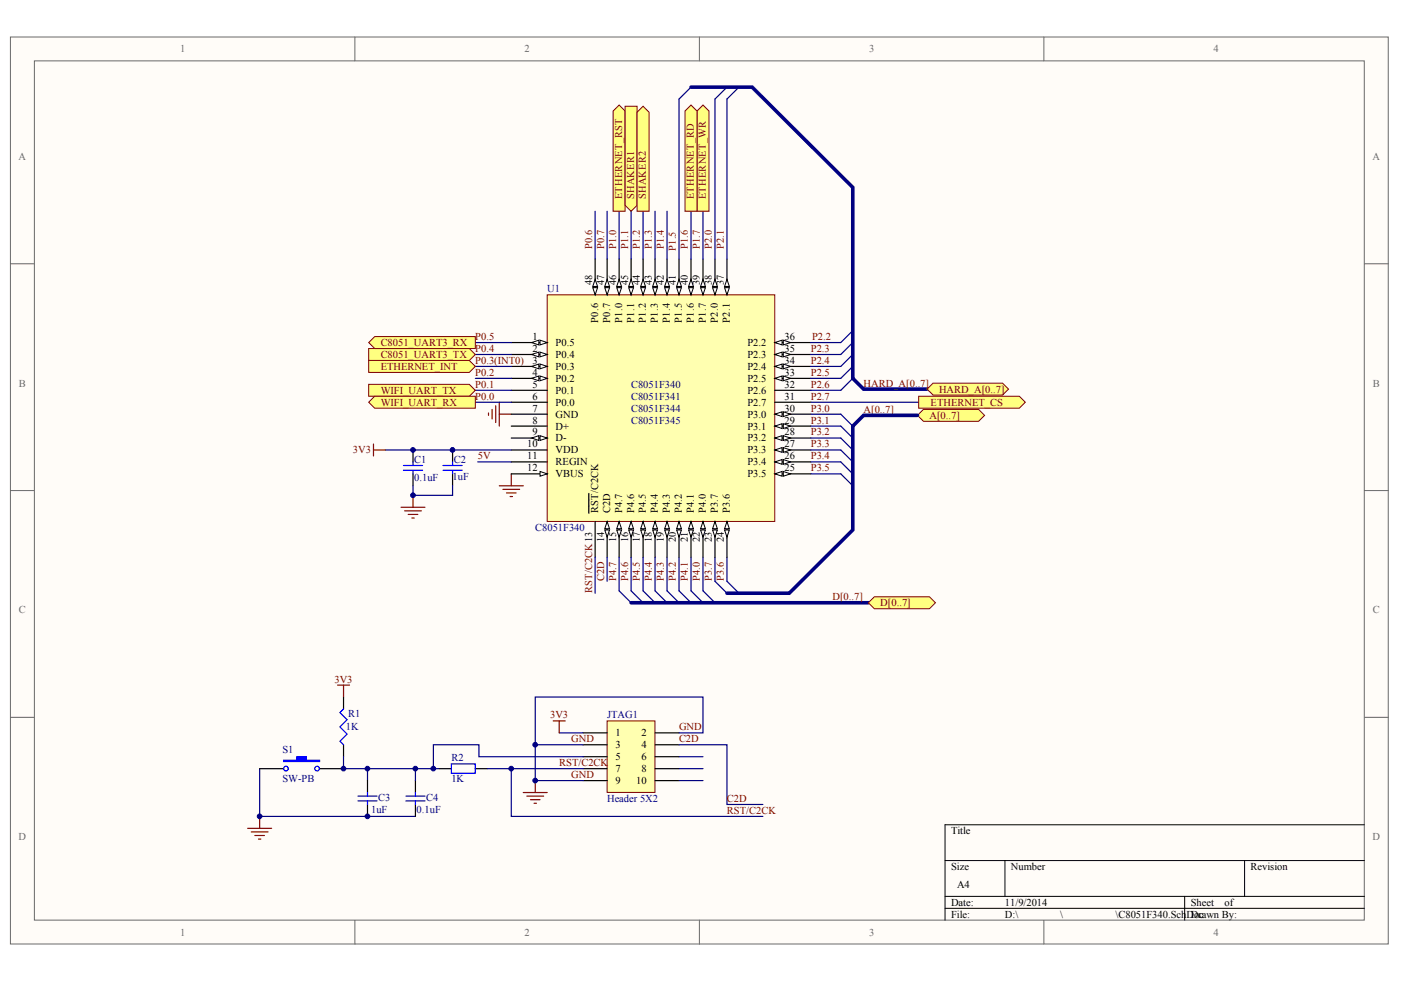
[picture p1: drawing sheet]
<svg xmlns="http://www.w3.org/2000/svg" width="287mm" height="202mm" viewBox="0 0 287 202" stroke-linecap="round" stroke-linejoin="round" font-family="sans-serif">
<defs><g id="words">
<g font-size="2.2" fill="#696969">
<text x="36.9" y="10.7">1</text>
<text x="107.4" y="10.7">2</text>
<text x="177.9" y="10.7">3</text>
<text x="248.4" y="10.7">4</text>
<text x="3.8" y="32.7">A</text>
<text x="281" y="32.7">A</text>
<text x="3.9" y="79.2">B</text>
<text x="281.1" y="79.2">B</text>
<text x="3.9" y="125.6">C</text>
<text x="281.1" y="125.6">C</text>
<text x="3.8" y="172.1">D</text>
<text x="281" y="172.1">D</text>
<text x="36.9" y="191.6">1</text>
<text x="107.4" y="191.6">2</text>
<text x="177.9" y="191.6">3</text>
<text x="248.4" y="191.6">4</text>
</g>
<g font-size="2.2" fill="#000080">
<text x="112" y="59.9">U1</text>
<text x="129.2" y="79.4">C8051F340</text>
<text x="129.2" y="81.9">C8051F341</text>
<text x="129.2" y="84.3">C8051F344</text>
<text x="129.2" y="86.7">C8051F345</text>
<text x="84.8" y="94.8">C1</text>
<text x="92.9" y="94.8">C2</text>
<text x="84.8" y="98.5">0.1uF</text>
<text x="92.6" y="98.2">1uF</text>
<text x="109.6" y="108.7">C8051F340</text>
<text x="70.8" y="149.6">1K</text>
<text x="71.3" y="146.9">R1</text>
<text x="124.3" y="147.1">JTAG1</text>
<text x="57.8" y="154.2">S1</text>
<text x="92.4" y="155.9">R2</text>
<text x="57.8" y="160.1">SW-PB</text>
<text x="92.4" y="160.1">1K</text>
<text x="76" y="166.4">1uF</text>
<text x="77.4" y="164">C3</text>
<text x="85.3" y="166.4">0.1uF</text>
<text x="87.3" y="164">C4</text>
<text x="124.3" y="164.2">Header 5X2</text>
</g>
<g font-size="2.2" fill="#800000">
<text x="77.9" y="70.9">C8051_UART3_RX</text>
<text x="97.3" y="69.6">P0.5</text>
<text x="166.2" y="69.6">P2.2</text>
<text x="77.9" y="73.3">C8051_UART3_TX</text>
<text x="77.9" y="75.7">ETHERNET_INT</text>
<text x="97.3" y="77">P0.2</text>
<text x="97.3" y="74.5">P0.3(INT0)</text>
<text x="97.3" y="72.1">P0.4</text>
<text x="166" y="72.1">P2.3</text>
<text x="166" y="74.5">P2.4</text>
<text x="166" y="77">P2.5</text>
<text x="77.9" y="80.6">WIFI_UART_TX</text>
<text x="77.9" y="83.1">WIFI_UART_RX</text>
<text x="97.3" y="81.9">P0.0</text>
<text x="97.3" y="79.4">P0.1</text>
<text x="166" y="79.4">P2.6</text>
<text x="166" y="81.9">P2.7</text>
<text x="176.8" y="79.2">HARD_A[0..7]</text>
<text x="190.5" y="83.1">ETHERNET_CS</text>
<text x="192.2" y="80.4">HARD_A[0..7]</text>
<text x="166" y="84.3">P3.0</text>
<text x="166" y="86.7">P3.1</text>
<text x="166" y="89.2">P3.2</text>
<text x="176.8" y="84.5">A[0..7]</text>
<text x="190.3" y="85.8">A[0..7]</text>
<text x="72.2" y="92.9">3V3</text>
<text x="97.8" y="94.1">5V</text>
<text x="166" y="91.6">P3.3</text>
<text x="166" y="94.1">P3.4</text>
<text x="166" y="96.5">P3.5</text>
<text x="170.4" y="122.9">D[0..7]</text>
<text x="180.2" y="124.1">D[0..7]</text>
<text x="68.5" y="139.8">3V3</text>
<text x="112.6" y="147.1">3V3</text>
<text x="139" y="149.6">GND</text>
<text x="116.9" y="152">GND</text>
<text x="139" y="152">C2D</text>
<text x="114.5" y="156.9">RST/C2CK</text>
<text x="116.9" y="159.3">GND</text>
<text x="148.8" y="164.2">C2D</text>
<text x="148.8" y="166.7">RST/C2CK</text>
</g>
<g font-size="2.2">
<text x="109" y="69.6">1</text>
<text x="113.7" y="70.9">P0.5</text>
<text x="153" y="70.9">P2.2</text>
<text x="160.6" y="69.6">36</text>
<text x="109" y="72.1">2</text>
<text x="109" y="74.5">3</text>
<text x="109" y="77">4</text>
<text x="113.7" y="73.3">P0.4</text>
<text x="113.7" y="75.7">P0.3</text>
<text x="153" y="75.7">P2.4</text>
<text x="153" y="73.3">P2.3</text>
<text x="160.6" y="77">33</text>
<text x="160.6" y="74.5">34</text>
<text x="160.6" y="72.1">35</text>
<text x="109" y="79.4">5</text>
<text x="109" y="81.9">6</text>
<text x="113.7" y="80.6">P0.1</text>
<text x="113.7" y="83.1">P0.0</text>
<text x="113.7" y="78.2">P0.2</text>
<text x="153" y="83.1">P2.7</text>
<text x="153" y="80.6">P2.6</text>
<text x="153" y="78.2">P2.5</text>
<text x="160.6" y="81.9">31</text>
<text x="160.6" y="79.4">32</text>
<text x="109" y="86.7">8</text>
<text x="109" y="89.2">9</text>
<text x="109" y="84.3">7</text>
<text x="113.7" y="88">D+</text>
<text x="113.7" y="85.5">GND</text>
<text x="153" y="88">P3.1</text>
<text x="153" y="85.5">P3.0</text>
<text x="160.6" y="89.2">28</text>
<text x="160.6" y="86.7">29</text>
<text x="160.6" y="84.3">30</text>
<text x="107.9" y="94.1">11</text>
<text x="107.9" y="91.6">10</text>
<text x="113.7" y="95.3">REGIN</text>
<text x="113.7" y="90.4">D-</text>
<text x="113.7" y="92.9">VDD</text>
<text x="153" y="95.3">P3.4</text>
<text x="153" y="92.9">P3.3</text>
<text x="153" y="90.4">P3.2</text>
<text x="160.6" y="94.1">26</text>
<text x="160.6" y="91.6">27</text>
<text x="107.9" y="96.5">12</text>
<text x="113.7" y="97.7">VBUS</text>
<text x="153" y="97.7">P3.5</text>
<text x="160.6" y="96.5">25</text>
<text x="126" y="150.8">1</text>
<text x="126" y="153.2">3</text>
<text x="126" y="155.7">5</text>
<text x="131.3" y="150.8">2</text>
<text x="131.3" y="153.2">4</text>
<text x="131.3" y="155.7">6</text>
<text x="126" y="158.1">7</text>
<text x="126" y="160.6">9</text>
<text x="130.2" y="160.6">10</text>
<text x="131.3" y="158.1">8</text>
<text x="194.7" y="170.8">Title</text>
<text x="194.7" y="178.2">Size</text>
<text x="207" y="178.2">Number</text>
<text x="256" y="178.2">Revision</text>
<text x="194.7" y="185.5">Date:</text>
<text x="195.9" y="181.8">A4</text>
<text x="205.7" y="185.5">11/9/2014</text>
<text x="243.7" y="185.5">Sheet</text>
<text x="250.7" y="185.5">of</text>
<text x="194.7" y="187.9">File:</text>
<text x="205.7" y="187.9">D:\</text>
<text x="217" y="187.9">\</text>
<text x="228.4" y="187.9">\C8051F340.SchDoc</text>
<text x="243.7" y="187.9">Drawn By:</text>
</g>
<g font-size="2.1" fill="#800000">
<text x="127.3" y="40.8" transform="rotate(-90 127.3 40.8)">ETHERNET_RST</text>
<text x="129.8" y="40.8" transform="rotate(-90 129.8 40.8)">SHAKER1</text>
<text x="132.2" y="40.8" transform="rotate(-90 132.2 40.8)">SHAKER2</text>
<text x="142.1" y="40.8" transform="rotate(-90 142.1 40.8)">ETHERNET_RD</text>
<text x="144.5" y="40.8" transform="rotate(-90 144.5 40.8)">ETHERNET_WR</text>
<text x="121.2" y="51.1" transform="rotate(-90 121.2 51.1)">P0.6</text>
<text x="123.7" y="51.1" transform="rotate(-90 123.7 51.1)">P0.7</text>
<text x="126.1" y="51.1" transform="rotate(-90 126.1 51.1)">P1.0</text>
<text x="128.6" y="51.1" transform="rotate(-90 128.6 51.1)">P1.1</text>
<text x="131" y="51.1" transform="rotate(-90 131 51.1)">P1.2</text>
<text x="133.5" y="51.1" transform="rotate(-90 133.5 51.1)">P1.3</text>
<text x="135.9" y="51.1" transform="rotate(-90 135.9 51.1)">P1.4</text>
<text x="138.4" y="51.3" transform="rotate(-90 138.4 51.3)">P1.5</text>
<text x="140.8" y="51.1" transform="rotate(-90 140.8 51.1)">P1.6</text>
<text x="143.3" y="51.1" transform="rotate(-90 143.3 51.1)">P1.7</text>
<text x="145.7" y="51.1" transform="rotate(-90 145.7 51.1)">P2.0</text>
<text x="148.2" y="51.1" transform="rotate(-90 148.2 51.1)">P2.1</text>
<text x="123.7" y="119" transform="rotate(-90 123.7 119)">C2D</text>
<text x="126.1" y="119" transform="rotate(-90 126.1 119)">P4.7</text>
<text x="128.6" y="119" transform="rotate(-90 128.6 119)">P4.6</text>
<text x="131" y="119" transform="rotate(-90 131 119)">P4.5</text>
<text x="133.5" y="119" transform="rotate(-90 133.5 119)">P4.4</text>
<text x="135.9" y="119" transform="rotate(-90 135.9 119)">P4.3</text>
<text x="138.4" y="119" transform="rotate(-90 138.4 119)">P4.2</text>
<text x="140.8" y="119" transform="rotate(-90 140.8 119)">P4.1</text>
<text x="143.3" y="119" transform="rotate(-90 143.3 119)">P4.0</text>
<text x="145.7" y="119" transform="rotate(-90 145.7 119)">P3.7</text>
<text x="148.2" y="119" transform="rotate(-90 148.2 119)">P3.6</text>
<text x="121.2" y="121.5" transform="rotate(-90 121.2 121.5)">RST/C2CK13</text>
</g>
<g font-size="2.1">
<text x="121.2" y="58.4" transform="rotate(-90 121.2 58.4)">48</text>
<text x="123.7" y="58.4" transform="rotate(-90 123.7 58.4)">47</text>
<text x="126.1" y="58.4" transform="rotate(-90 126.1 58.4)">46</text>
<text x="128.6" y="58.4" transform="rotate(-90 128.6 58.4)">45</text>
<text x="131" y="58.4" transform="rotate(-90 131 58.4)">44</text>
<text x="133.5" y="58.4" transform="rotate(-90 133.5 58.4)">43</text>
<text x="135.9" y="58.4" transform="rotate(-90 135.9 58.4)">42</text>
<text x="138.4" y="58.4" transform="rotate(-90 138.4 58.4)">41</text>
<text x="140.8" y="58.4" transform="rotate(-90 140.8 58.4)">40</text>
<text x="143.3" y="58.4" transform="rotate(-90 143.3 58.4)">39</text>
<text x="145.7" y="58.4" transform="rotate(-90 145.7 58.4)">38</text>
<text x="148.2" y="58.4" transform="rotate(-90 148.2 58.4)">37</text>
<text x="122.4" y="66.1" transform="rotate(-90 122.4 66.1)">P0.6</text>
<text x="124.9" y="66.1" transform="rotate(-90 124.9 66.1)">P0.7</text>
<text x="127.3" y="66.1" transform="rotate(-90 127.3 66.1)">P1.0</text>
<text x="129.8" y="66.1" transform="rotate(-90 129.8 66.1)">P1.1</text>
<text x="132.2" y="66.1" transform="rotate(-90 132.2 66.1)">P1.2</text>
<text x="134.7" y="66.1" transform="rotate(-90 134.7 66.1)">P1.3</text>
<text x="137.2" y="66.1" transform="rotate(-90 137.2 66.1)">P1.4</text>
<text x="139.6" y="66.1" transform="rotate(-90 139.6 66.1)">P1.5</text>
<text x="142.1" y="66.1" transform="rotate(-90 142.1 66.1)">P1.6</text>
<text x="144.5" y="66.1" transform="rotate(-90 144.5 66.1)">P1.7</text>
<text x="147" y="66.1" transform="rotate(-90 147 66.1)">P2.0</text>
<text x="149.4" y="66.1" transform="rotate(-90 149.4 66.1)">P2.1</text>
<text x="122.4" y="105.1" transform="rotate(-90 122.4 105.1)">RST/C2CK</text>
<text x="124.9" y="105.1" transform="rotate(-90 124.9 105.1)">C2D</text>
<text x="127.3" y="105.1" transform="rotate(-90 127.3 105.1)">P4.7</text>
<text x="129.8" y="105.1" transform="rotate(-90 129.8 105.1)">P4.6</text>
<text x="132.2" y="105.1" transform="rotate(-90 132.2 105.1)">P4.5</text>
<text x="134.7" y="105.1" transform="rotate(-90 134.7 105.1)">P4.4</text>
<text x="137.2" y="105.1" transform="rotate(-90 137.2 105.1)">P4.3</text>
<text x="139.6" y="105.1" transform="rotate(-90 139.6 105.1)">P4.2</text>
<text x="142.1" y="105.1" transform="rotate(-90 142.1 105.1)">P4.1</text>
<text x="144.5" y="105.1" transform="rotate(-90 144.5 105.1)">P4.0</text>
<text x="147" y="105.1" transform="rotate(-90 147 105.1)">P3.7</text>
<text x="149.4" y="105.1" transform="rotate(-90 149.4 105.1)">P3.6</text>
<text x="123.7" y="111" transform="rotate(-90 123.7 111)">14</text>
<text x="126.1" y="111" transform="rotate(-90 126.1 111)">15</text>
<text x="128.6" y="111" transform="rotate(-90 128.6 111)">16</text>
<text x="131" y="111" transform="rotate(-90 131 111)">17</text>
<text x="133.5" y="111" transform="rotate(-90 133.5 111)">18</text>
<text x="135.9" y="111" transform="rotate(-90 135.9 111)">19</text>
<text x="138.4" y="111" transform="rotate(-90 138.4 111)">20</text>
<text x="140.8" y="111" transform="rotate(-90 140.8 111)">21</text>
<text x="143.3" y="111" transform="rotate(-90 143.3 111)">22</text>
<text x="145.7" y="111" transform="rotate(-90 145.7 111)">23</text>
<text x="148.2" y="111" transform="rotate(-90 148.2 111)">24</text>
</g>
</g></defs>
<g fill="#fffcf8" stroke="#696969" stroke-width=".2">
<path d="M2.1 7.6h282.1v185.7h-282.1z"/>
<path d="M7 12.5h272.3v175.9h-272.3z"/>
</g>
<path d="M72.7 7.6v4.9M143.2 7.6v4.9M213.7 7.6v4.9M2.1 54h4.9M279.3 54h4.9M2.1 100.5h4.9M279.3 100.5h4.9M2.1 146.9h4.9M279.3 146.9h4.9M72.7 188.5v4.9M143.2 188.5v4.9M213.7 188.5v4.9" fill="none" stroke="#696969" stroke-width=".2"/>
<path d="M193.5 176.2h85.8M205.7 176.2v7.4M254.8 176.2v7.4M279.3 168.9h-85.8v19.6M193.5 183.6h85.8M193.5 186h85.8M242.5 183.6v4.9" fill="none" stroke="#000" stroke-width=".2"/>
<path d="M124.3 147.6h9.8v14.7h-9.8z" fill="#ffffb0" stroke="#800000" stroke-width=".2"/>
<g fill="none" stroke="#000" stroke-width=".25">
<path d="M84.6 92.2v2.4M84.6 97v2.5M53.2 157.4h4.9M65.4 157.4h4.9M70.3 142.8v2.4M70.3 152.5v2.5M75.2 159.9v2.4M85 159.9v2.4M119.4 150.1h4.9M119.4 152.5h4.9M119.4 155h4.9M119.4 157.4h4.9"/>
<path d="M119.4 159.9h4.9M134.1 150.1h4.9M134.1 152.5h4.9M134.1 155h4.9M134.1 157.4h4.9M134.1 159.9h4.9M75.2 164.8v2.4M85 164.8v2.4"/>
</g>
<g fill="none" stroke="#800000" stroke-width=".25">
<path d="M100 84.6v.5M100.7 83.8v2M101.5 83.1v3.4M102.2 99.5h4.9M102.2 82.4v4.9M102.2 84.8h2.5M104.7 97v2.5M103 100.2h3.4M103.7 101h1.9M104.4 101.7h.5M69.1 140.3h2.5M70.3 140.3v2.5"/>
<path d="M109.6 159.9v2.4M113.3 147.6h2.4M114.5 147.6v2.5M50.7 169.6h4.9M51.4 170.4h3.5M52.2 171.1h1.9M52.9 171.8h.5M53.2 167.2v2.4M107.1 162.3h4.9M107.9 163h3.4M108.6 163.8h2M109.3 164.5h.5"/>
</g>
<g fill="none" stroke="#000080" stroke-width=".25">
<path d="M167.2 70.2h4.9M146.4 114.2v4.8M148.8 114.2v4.8M53.2 157.4v9.8h31.8M70.3 155v2.4h14.7M75.2 157.4v2.5M89.9 157.4h-4.9v2.5M104.7 157.4v9.8h51.5M109.6 152.5v7.4h9.8M114.5 150.1h4.9M139 150.1h4.9v-7.3h-34.3v9.7h9.8M139 152.5h9.8v12.3h7.4"/>
<path d="M139 155h4.9M139 159.9h4.9M139 157.4h4.9"/>
</g>
<path d="M58.1 155.7h2.7v-.7h1.9v.7h2.7v.3h-7.3z" fill-rule="evenodd" fill="#00f" stroke="#00f" stroke-width=".25"/>
<g fill="none" stroke="#00f" stroke-width=".25">
<path d="M82.6 95.3h3.9M82.6 96.3h3.9M84.6 94.6v.7M84.6 96.3v.7M70.3 145.2l-.7 .7 1.5 1.5-1.5 1.5 1.5 1.4-1.5 1.5 .7 .7M73.3 163h3.9M73.3 164h3.9M75.2 162.3v.7M75.2 164v.8M83.1 163h3.9M83.1 164h3.9M85 162.3v.7"/>
<path d="M85 164v.8"/>
<circle cx="58.5" cy="157.4" r=".48"/>
<circle cx="64.9" cy="157.4" r=".48"/>
</g>
<path d="M112 60.4h46.6v46.4h-46.6z" fill="#ffffb0" stroke="#800000" stroke-width=".2"/>
<path d="M104.7 79.9h7.3M158.6 79.9h7.4M104.7 94.6h7.3M104.7 82.4h7.3M104.7 87.3h7.3M104.7 97h7.3M158.6 82.4h7.4M120.5 101.1v4M121.8 106.8v7.4" fill="none" stroke="#000" stroke-width=".25"/>
<path d="M110.6 96.6l1.4 .4-1.4 .5z" fill="#fffcf8" stroke="#000" stroke-width=".2"/>
<path d="M104.7 89.7h7.3" fill="none" stroke="#000" stroke-width=".25"/>
<g fill="#fffcf8" stroke="#000" stroke-width=".2">
<path d="M110.6 89.2l1.4 .5-1.4 .5z"/>
<path d="M108.8 89.7l1.5-.5v1z"/>
</g>
<path d="M104.7 70.2h7.3M104.7 92.2h7.3" fill="none" stroke="#000" stroke-width=".25"/>
<g fill="#fffcf8" stroke="#000" stroke-width=".2">
<path d="M110.6 69.7l1.4 .5-1.4 .4z"/>
<path d="M108.8 70.2l1.5-.5v.9z"/>
</g>
<path d="M104.7 72.6h7.3" fill="none" stroke="#000" stroke-width=".25"/>
<g fill="#fffcf8" stroke="#000" stroke-width=".2">
<path d="M110.6 72.1l1.4 .5-1.4 .5z"/>
<path d="M108.8 72.6l1.5-.5v1z"/>
</g>
<path d="M104.7 75h7.3" fill="none" stroke="#000" stroke-width=".25"/>
<g fill="#fffcf8" stroke="#000" stroke-width=".2">
<path d="M110.6 74.6l1.4 .4-1.4 .5z"/>
<path d="M108.8 75l1.5-.4v.9z"/>
</g>
<path d="M104.7 77.5h7.3" fill="none" stroke="#000" stroke-width=".25"/>
<g fill="#fffcf8" stroke="#000" stroke-width=".2">
<path d="M110.6 77l1.4 .5-1.4 .5z"/>
<path d="M108.8 77.5l1.5-.5v1z"/>
</g>
<path d="M104.7 84.8h7.3M124.3 106.8v7.4" fill="none" stroke="#000" stroke-width=".25"/>
<g fill="#fffcf8" stroke="#000" stroke-width=".2">
<path d="M124.3 106.8l.5 1.5h-1z"/>
<path d="M123.8 108.5h1l-.5 1.5z"/>
</g>
<path d="M126.7 106.8v7.4" fill="none" stroke="#000" stroke-width=".25"/>
<g fill="#fffcf8" stroke="#000" stroke-width=".2">
<path d="M126.7 106.8l.5 1.5h-.9z"/>
<path d="M126.3 108.5h.9l-.5 1.5z"/>
</g>
<path d="M129.2 106.8v7.4" fill="none" stroke="#000" stroke-width=".25"/>
<g fill="#fffcf8" stroke="#000" stroke-width=".2">
<path d="M129.2 106.8l.5 1.5h-1z"/>
<path d="M128.7 108.5h1l-.5 1.5z"/>
</g>
<path d="M131.6 106.8v7.4" fill="none" stroke="#000" stroke-width=".25"/>
<g fill="#fffcf8" stroke="#000" stroke-width=".2">
<path d="M131.6 106.8l.5 1.5h-.9z"/>
<path d="M131.2 108.5h.9l-.5 1.5z"/>
</g>
<path d="M134.1 106.8v7.4" fill="none" stroke="#000" stroke-width=".25"/>
<g fill="#fffcf8" stroke="#000" stroke-width=".2">
<path d="M134.1 106.8l.5 1.5h-1z"/>
<path d="M133.6 108.5h1l-.5 1.5z"/>
</g>
<path d="M136.6 106.8v7.4" fill="none" stroke="#000" stroke-width=".25"/>
<g fill="#fffcf8" stroke="#000" stroke-width=".2">
<path d="M136.6 106.8l.4 1.5h-.9z"/>
<path d="M136.1 108.5h.9l-.4 1.5z"/>
</g>
<path d="M139 106.8v7.4" fill="none" stroke="#000" stroke-width=".25"/>
<g fill="#fffcf8" stroke="#000" stroke-width=".2">
<path d="M139 106.8l.5 1.5h-1z"/>
<path d="M138.5 108.5h1l-.5 1.5z"/>
</g>
<path d="M141.5 106.8v7.4" fill="none" stroke="#000" stroke-width=".25"/>
<g fill="#fffcf8" stroke="#000" stroke-width=".2">
<path d="M141.5 106.8l.5 1.5h-1z"/>
<path d="M141 108.5h1l-.5 1.5z"/>
</g>
<path d="M143.9 106.8v7.4" fill="none" stroke="#000" stroke-width=".25"/>
<g fill="#fffcf8" stroke="#000" stroke-width=".2">
<path d="M143.9 106.8l.5 1.5h-1z"/>
<path d="M143.4 108.5h1l-.5 1.5z"/>
</g>
<path d="M146.4 106.8v7.4" fill="none" stroke="#000" stroke-width=".25"/>
<g fill="#fffcf8" stroke="#000" stroke-width=".2">
<path d="M146.4 106.8l.5 1.5h-1z"/>
<path d="M145.9 108.5h1l-.5 1.5z"/>
</g>
<path d="M148.8 106.8v7.4" fill="none" stroke="#000" stroke-width=".25"/>
<g fill="#fffcf8" stroke="#000" stroke-width=".2">
<path d="M148.8 106.8l.5 1.5h-1z"/>
<path d="M148.3 108.5h1l-.5 1.5z"/>
</g>
<path d="M158.6 97h7.4" fill="none" stroke="#000" stroke-width=".25"/>
<g fill="#fffcf8" stroke="#000" stroke-width=".2">
<path d="M158.6 97l1.5-.4v.9z"/>
<path d="M160.3 96.6l1.5 .4-1.5 .5z"/>
</g>
<path d="M158.6 94.6h7.4" fill="none" stroke="#000" stroke-width=".25"/>
<g fill="#fffcf8" stroke="#000" stroke-width=".2">
<path d="M158.6 94.6l1.5-.5v1z"/>
<path d="M160.3 94.1l1.5 .5-1.5 .5z"/>
</g>
<path d="M158.6 92.2h7.4" fill="none" stroke="#000" stroke-width=".25"/>
<g fill="#fffcf8" stroke="#000" stroke-width=".2">
<path d="M158.6 92.2l1.5-.5v.9z"/>
<path d="M160.3 91.7l1.5 .5-1.5 .4z"/>
</g>
<path d="M158.6 89.7h7.4" fill="none" stroke="#000" stroke-width=".25"/>
<g fill="#fffcf8" stroke="#000" stroke-width=".2">
<path d="M158.6 89.7l1.5-.5v1z"/>
<path d="M160.3 89.2l1.5 .5-1.5 .5z"/>
</g>
<path d="M158.6 87.3h7.4" fill="none" stroke="#000" stroke-width=".25"/>
<g fill="#fffcf8" stroke="#000" stroke-width=".2">
<path d="M158.6 87.3l1.5-.5v1z"/>
<path d="M160.3 86.8l1.5 .5-1.5 .5z"/>
</g>
<path d="M158.6 84.8h7.4" fill="none" stroke="#000" stroke-width=".25"/>
<g fill="#fffcf8" stroke="#000" stroke-width=".2">
<path d="M158.6 84.8l1.5-.5v1z"/>
<path d="M160.3 84.3l1.5 .5-1.5 .5z"/>
</g>
<path d="M158.6 77.5h7.4" fill="none" stroke="#000" stroke-width=".25"/>
<g fill="#fffcf8" stroke="#000" stroke-width=".2">
<path d="M158.6 77.5l1.5-.5v1z"/>
<path d="M160.3 77l1.5 .5-1.5 .5z"/>
</g>
<path d="M158.6 75h7.4" fill="none" stroke="#000" stroke-width=".25"/>
<g fill="#fffcf8" stroke="#000" stroke-width=".2">
<path d="M158.6 75l1.5-.4v.9z"/>
<path d="M160.3 74.6l1.5 .4-1.5 .5z"/>
</g>
<path d="M158.6 72.6h7.4" fill="none" stroke="#000" stroke-width=".25"/>
<g fill="#fffcf8" stroke="#000" stroke-width=".2">
<path d="M158.6 72.6l1.5-.5v1z"/>
<path d="M160.3 72.1l1.5 .5-1.5 .5z"/>
</g>
<path d="M158.6 70.2h7.4" fill="none" stroke="#000" stroke-width=".25"/>
<g fill="#fffcf8" stroke="#000" stroke-width=".2">
<path d="M158.6 70.2l1.5-.5v.9z"/>
<path d="M160.3 69.7l1.5 .5-1.5 .4z"/>
</g>
<path d="M148.8 53v7.4" fill="none" stroke="#000" stroke-width=".25"/>
<g fill="#fffcf8" stroke="#000" stroke-width=".2">
<path d="M148.3 58.9h1l-.5 1.5z"/>
<path d="M148.8 57.2l.5 1.5h-1z"/>
</g>
<path d="M146.4 53v7.4" fill="none" stroke="#000" stroke-width=".25"/>
<g fill="#fffcf8" stroke="#000" stroke-width=".2">
<path d="M145.9 58.9h1l-.5 1.5z"/>
<path d="M146.4 57.2l.5 1.5h-1z"/>
</g>
<path d="M143.9 53v7.4" fill="none" stroke="#000" stroke-width=".25"/>
<g fill="#fffcf8" stroke="#000" stroke-width=".2">
<path d="M143.4 58.9h1l-.5 1.5z"/>
<path d="M143.9 57.2l.5 1.5h-1z"/>
</g>
<path d="M141.5 53v7.4" fill="none" stroke="#000" stroke-width=".25"/>
<g fill="#fffcf8" stroke="#000" stroke-width=".2">
<path d="M141 58.9h1l-.5 1.5z"/>
<path d="M141.5 57.2l.5 1.5h-1z"/>
</g>
<path d="M139 53v7.4" fill="none" stroke="#000" stroke-width=".25"/>
<g fill="#fffcf8" stroke="#000" stroke-width=".2">
<path d="M138.5 58.9h1l-.5 1.5z"/>
<path d="M139 57.2l.5 1.5h-1z"/>
</g>
<path d="M136.6 53v7.4" fill="none" stroke="#000" stroke-width=".25"/>
<g fill="#fffcf8" stroke="#000" stroke-width=".2">
<path d="M136.1 58.9h.9l-.4 1.5z"/>
<path d="M136.6 57.2l.4 1.5h-.9z"/>
</g>
<path d="M134.1 53v7.4" fill="none" stroke="#000" stroke-width=".25"/>
<g fill="#fffcf8" stroke="#000" stroke-width=".2">
<path d="M133.6 58.9h1l-.5 1.5z"/>
<path d="M134.1 57.2l.5 1.5h-1z"/>
</g>
<path d="M131.6 53v7.4" fill="none" stroke="#000" stroke-width=".25"/>
<g fill="#fffcf8" stroke="#000" stroke-width=".2">
<path d="M131.2 58.9h.9l-.5 1.5z"/>
<path d="M131.6 57.2l.5 1.5h-.9z"/>
</g>
<path d="M129.2 53v7.4" fill="none" stroke="#000" stroke-width=".25"/>
<g fill="#fffcf8" stroke="#000" stroke-width=".2">
<path d="M128.7 58.9h1l-.5 1.5z"/>
<path d="M129.2 57.2l.5 1.5h-1z"/>
</g>
<path d="M126.7 53v7.4" fill="none" stroke="#000" stroke-width=".25"/>
<g fill="#fffcf8" stroke="#000" stroke-width=".2">
<path d="M126.3 58.9h.9l-.5 1.5z"/>
<path d="M126.7 57.2l.5 1.5h-.9z"/>
</g>
<path d="M124.3 53v7.4" fill="none" stroke="#000" stroke-width=".25"/>
<g fill="#fffcf8" stroke="#000" stroke-width=".2">
<path d="M123.8 58.9h1l-.5 1.5z"/>
<path d="M124.3 57.2l.5 1.5h-1z"/>
</g>
<path d="M121.8 53v7.4" fill="none" stroke="#000" stroke-width=".25"/>
<g fill="#fffcf8" stroke="#000" stroke-width=".2">
<path d="M121.3 58.9h1l-.5 1.5z"/>
<path d="M121.8 57.2l.5 1.5h-1z"/>
</g>
<g fill="none" stroke="#000080" stroke-width=".25">
<path d="M121.8 43.3v9.7M124.3 43.3v9.7M126.7 43.3v9.7M129.2 43.3v9.7M131.6 43.3v9.7M134.1 43.3v9.7M136.6 43.3v9.7M141.5 43.3v9.7M143.9 43.3v9.7M97.3 70.2h7.4M97.3 72.6h7.4M97.3 75h7.4"/>
<path d="M97.3 77.5h7.4M97.3 79.9h7.4M78.9 92.2h25.8M97.3 82.4h7.4M121.8 114.2v7.3M124.3 114.2v4.8"/>
</g>
<path d="M82.1 103.9h4.9M82.8 104.6h3.5M83.6 105.4h1.9M84.3 106.1h.5M84.6 101.4v2.5" fill="none" stroke="#800000" stroke-width=".25"/>
<g fill="#ffff80" stroke="#800000" stroke-width=".2">
<path d="M75.5 71.4h20.6l1.2 1.2-1.2 1.2h-20.6z" fill-rule="evenodd"/>
<path d="M75.5 70.2l1.2-1.3h20.6v2.5h-20.6z" fill-rule="evenodd"/>
<path d="M75.5 78.7h20.6l1.2 1.2-1.2 1.3h-20.6z" fill-rule="evenodd"/>
<path d="M75.5 82.4l1.2-1.2h20.6v2.4h-20.6z" fill-rule="evenodd"/>
</g>
<path d="M166 84.8h6.1l2.5 2.5M166 87.3h6.1l2.5 2.4M166 89.7h6.1l2.5 2.5M166 92.2h6.1l2.5 2.4M166 94.6h6.1l2.5 2.4M166 97h6.1l2.5 2.5M146.4 119l2.4 2.5M148.8 119l2.5 2.5" fill="none" stroke="#000080" stroke-width=".25"/>
<path d="M187.8 85.1l1.2-1.3h11.3l1.3 1.3-1.3 1.2h-11.3z" fill-rule="evenodd" fill="#ffff80" stroke="#800000" stroke-width=".2"/>
<path d="M126.7 114.2v6.8l2.5 2.4M129.2 114.2v6.8l2.4 2.4M131.6 114.2v6.8l2.5 2.4M134.1 114.2v6.8l2.5 2.4M136.6 114.2v6.8l2.4 2.4M139 114.2v6.8l2.5 2.4M141.5 114.2v6.8l2.4 2.4M143.9 114.2v6.8l2.5 2.4" fill="none" stroke="#000080" stroke-width=".25"/>
<path d="M129.2 123.4h48.6" fill="none" stroke="#000080" stroke-width=".74"/>
<g fill="#ffff80" stroke="#800000" stroke-width=".2">
<path d="M177.8 123.4l1.2-1.2h11.3l1.2 1.2-1.2 1.3h-11.3z" fill-rule="evenodd"/>
<path d="M75.5 73.8h20.6l1.2 1.2-1.2 1.3h-20.6z" fill-rule="evenodd"/>
<path d="M125.5 22.7l1.2-1.2 1.3 1.2v20.6h-2.5z" fill-rule="evenodd"/>
<path d="M142.7 22.7l1.2-1.2 1.2 1.2v20.6h-2.4z" fill-rule="evenodd"/>
</g>
<path d="M187.8 85.1h-11l-2.2 2.2v21.2l-13 13h-12.8" fill="none" stroke="#000080" stroke-width=".74"/>
<path d="M166 82.4h22.1" fill="none" stroke="#000080" stroke-width=".25"/>
<g fill="#ffff80" stroke="#800000" stroke-width=".2">
<path d="M188.1 81.2h20.6l1.2 1.2-1.2 1.2h-20.6z" fill-rule="evenodd"/>
<path d="M140.2 22.7l1.3-1.2 1.2 1.2v20.6h-2.5z" fill-rule="evenodd"/>
</g>
<path d="M76.5 90.9v2.5M76.5 92.2h2.4" fill="none" stroke="#800000" stroke-width=".25"/>
<path d="M141.5 17.8l-2.5 2.5v32.7M148.8 17.8l-2.4 2.5v32.7M151.3 17.8l-2.5 2.5v32.7M166 70.2h1.2M174.6 67.7l-2.5 2.5M174.6 70.2l-2.5 2.4h-6.1M174.6 72.6l-2.5 2.4h-6.1M174.6 75l-2.5 2.5h-6.1M174.6 77.5l-2.5 2.4h-6.1" fill="none" stroke="#000080" stroke-width=".25"/>
<path d="M141.5 17.8h12.5l20.6 20.6v39.1l2.2 2.2h13" fill="none" stroke="#000080" stroke-width=".74"/>
<path d="M189.8 79.7l1.2-1.2h14.2l1.3 1.2-1.3 1.2h-14.2z" fill-rule="evenodd" fill="#ffff80" stroke="#800000" stroke-width=".2"/>
<path d="M84.6 99.5v1.9h8v-1.9M97.8 94.6h6.9M99.8 157.4h19.6" fill="none" stroke="#000080" stroke-width=".25"/>
<path d="M92.6 92.2v2.4M92.6 97v2.5M89.9 157.4h2.5M97.3 157.4h2.5" fill="none" stroke="#000" stroke-width=".25"/>
<path d="M90.7 95.3h3.9M90.7 96.3h3.9M92.6 94.6v.7M92.6 96.3v.7M92.4 156.4h4.9v2h-4.9z" fill="none" stroke="#00f" stroke-width=".25"/>
<g fill="#ffff80" stroke="#800000" stroke-width=".2">
<path d="M128 21.8h2.4v20.2l-1.2 1.3-1.2-1.3z" fill-rule="evenodd"/>
<path d="M130.4 23l1.2-1.2 1.3 1.2v20.3h-2.5z" fill-rule="evenodd"/>
</g>
<path d="M119.4 155h-21.4v-2.5h-9.3v4.9" fill="none" stroke="#000080" stroke-width=".25"/>
<g fill="#000080" stroke="#000080" stroke-width=".2">
<circle cx="53.1" cy="167.2" r=".48"/>
<circle cx="70.3" cy="157.4" r=".48"/>
<circle cx="75.2" cy="167.2" r=".48"/>
<circle cx="75.2" cy="157.4" r=".48"/>
<circle cx="84.5" cy="101.4" r=".48"/>
<circle cx="84.5" cy="92.1" r=".48"/>
<circle cx="85" cy="157.4" r=".48"/>
<circle cx="88.7" cy="157.4" r=".48"/>
<circle cx="92.6" cy="92.1" r=".48"/>
<circle cx="104.7" cy="157.4" r=".48"/>
<circle cx="109.6" cy="159.9" r=".48"/>
<circle cx="109.6" cy="152.5" r=".48"/>
</g>
<use href="#words"/>
</svg>
